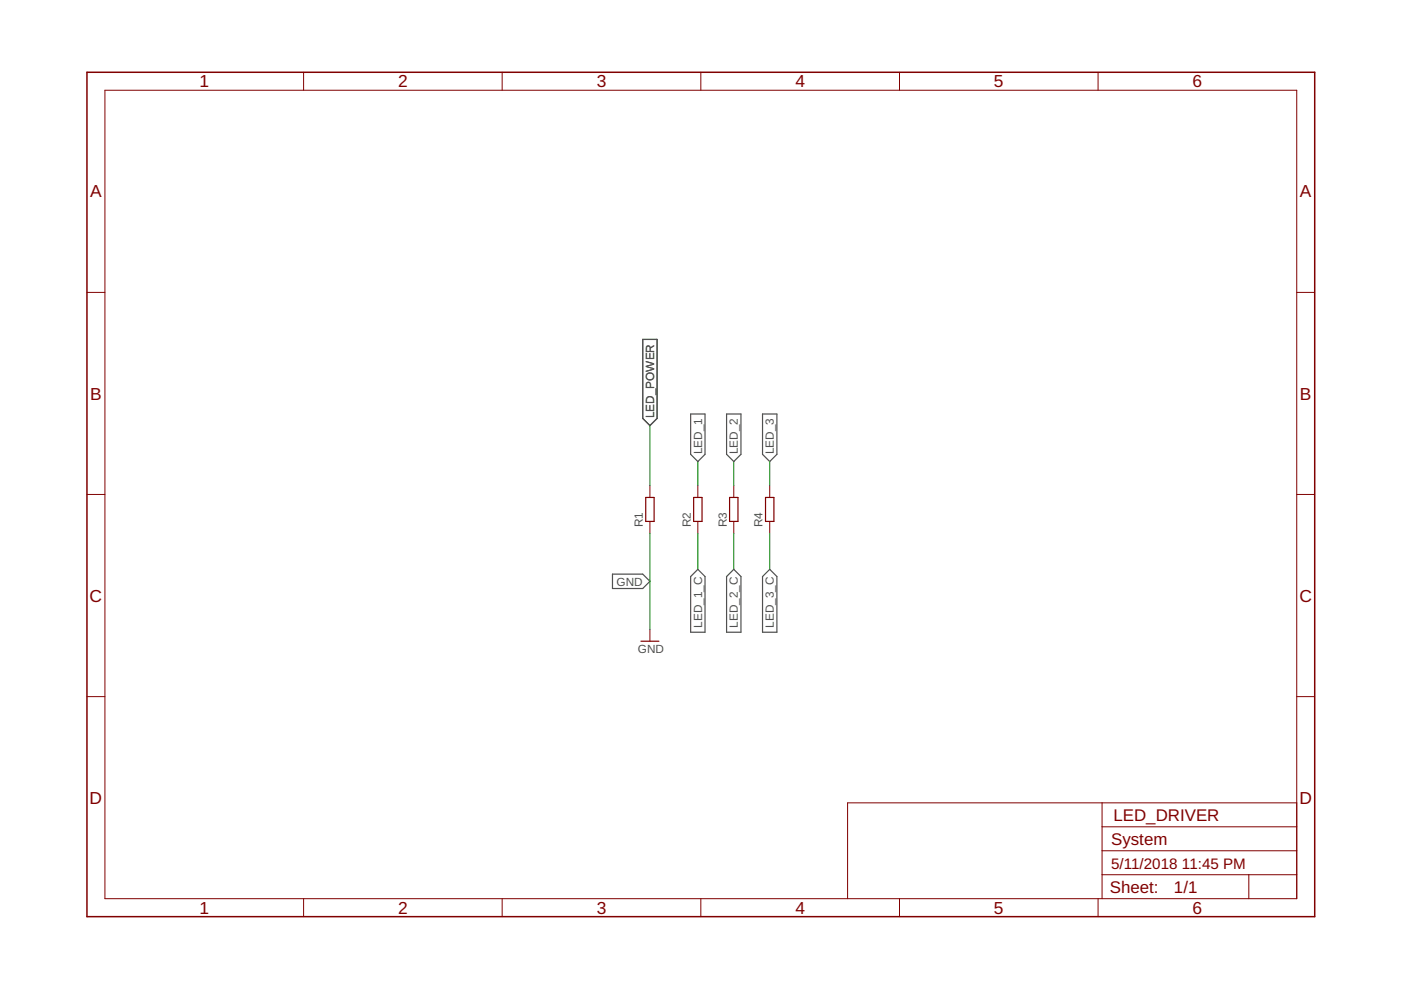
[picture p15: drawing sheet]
<svg xmlns="http://www.w3.org/2000/svg" width="297mm" height="210mm" viewBox="0 0 297 210" stroke-linecap="round" stroke-linejoin="round" font-family="sans-serif">
<defs><g id="words">
<g font-size="3.7" fill="#800000">
<text x="42.3" y="18.5">1</text>
<text x="84.4" y="18.5">2</text>
<text x="126.5" y="18.5">3</text>
<text x="168.6" y="18.5">4</text>
<text x="210.7" y="18.5">5</text>
<text x="252.9" y="18.5">6</text>
<text x="19.1" y="41.9">A</text>
<text x="275.6" y="41.9">A</text>
<text x="19.1" y="84.7">B</text>
<text x="275.6" y="84.7">B</text>
<text x="19" y="127.6">C</text>
<text x="275.5" y="127.6">C</text>
<text x="19" y="170.4">D</text>
<text x="275.5" y="170.4">D</text>
<text x="42.3" y="193.7">1</text>
<text x="84.4" y="193.7">2</text>
<text x="126.5" y="193.7">3</text>
<text x="168.6" y="193.7">4</text>
<text x="210.7" y="193.7">5</text>
<text x="252.9" y="193.7">6</text>
</g>
<g font-size="3.6" fill="#800000">
<text x="235.6" y="179.1">System</text>
<text x="236.1" y="174">LED_DRIVER</text>
<text x="235.3" y="189.4">Sheet:</text>
<text x="248.9" y="189.3">1/1</text>
</g>
<g font-size="3.2" fill="#800000">
<text x="235.6" y="184.2">5/11/2018</text>
<text x="250.6" y="184.2">11:45 PM</text>
</g>
<g font-size="2.5" fill="#505050">
<text x="138.7" y="88.7" transform="rotate(-90 138.7 88.7)">LED_POWER</text>
<text x="148.8" y="96.3" transform="rotate(-90 148.8 96.3)">LED_1</text>
<text x="156.5" y="96.3" transform="rotate(-90 156.5 96.3)">LED_2</text>
<text x="164.1" y="96.3" transform="rotate(-90 164.1 96.3)">LED_3</text>
<text x="136.3" y="111.8" transform="rotate(-90 136.3 111.8)">R1</text>
<text x="146.5" y="111.8" transform="rotate(-90 146.5 111.8)">R2</text>
<text x="154.1" y="111.8" transform="rotate(-90 154.1 111.8)">R3</text>
<text x="161.7" y="111.8" transform="rotate(-90 161.7 111.8)">R4</text>
<text x="130.7" y="124.1">GND</text>
<text x="148.8" y="133.1" transform="rotate(-90 148.8 133.1)">LED_1_C</text>
<text x="156.5" y="133.1" transform="rotate(-90 156.5 133.1)">LED_2_C</text>
<text x="164.1" y="133.1" transform="rotate(-90 164.1 133.1)">LED_3_C</text>
<text x="135.3" y="138.5">GND</text>
</g>
</g></defs>
<path d="M136.3 72h3v16.7l-1.5 1.5-1.5-1.5zM146.4 87.8h3.1v8.5l-1.5 1.6-1.6-1.6zM154.1 87.8h3v8.5l-1.5 1.6-1.5-1.6zM161.7 87.8h3v8.5l-1.5 1.6-1.5-1.6zM129.9 121.7h6.4l1.5 1.6-1.5 1.5h-6.4zM146.4 122.2l1.6-1.5 1.5 1.5v11.8h-3.1zM155.6 120.7l1.5 1.5v11.8h-3v-11.8zM161.7 122.2l1.5-1.5 1.5 1.5v11.8h-3z" fill="none" stroke="#505050" stroke-width=".25"/>
<path d="M136.9 105.5h1.8v5.1h-1.8zM147.1 105.5h1.7v5.1h-1.7zM154.7 105.5h1.8v5.1h-1.8zM162.3 105.5h1.8v5.1h-1.8zM135.9 136h3.8" fill="none" stroke="#800000" stroke-width=".25"/>
<g fill="none" stroke="#800000" stroke-width=".21">
<path d="M22.2 19.1h252.7v171.4h-252.7zM64.4 15.3v3.8M106.5 15.3v3.8M148.6 15.3v3.8M190.7 15.3v3.8M232.8 15.3v3.8M18.4 62h3.8M274.9 62h3.8M18.4 104.8h3.8M137.8 102.9v2.6M137.8 110.6v2.5M148 102.9v2.6"/>
<path d="M148 110.6v2.5M155.6 102.9v2.6M155.6 110.6v2.5M163.2 102.9v2.6M163.2 110.6v2.5M274.9 104.8h3.8M137.8 133.4v2.6M18.4 147.7h3.8M274.9 147.7h3.8M233.7 170.2v20.3M233.7 175.3h41.2M274.9 170.2h-95.2v20.3"/>
<path d="M64.4 190.5v3.9M106.5 190.5v3.9M148.6 190.5v3.9M190.7 190.5v3.9M232.8 190.5v3.9M233.7 185.5h41.2M233.7 180.4h41.2M264.8 185.5v5"/>
</g>
<path d="M18.4 15.3h260.3v179.1h-260.3z" fill="none" stroke="#800000" stroke-width=".32"/>
<path d="M137.8 90.2v12.7M148 97.9v5M155.6 97.9v5M163.2 97.9v5M137.8 113.1v20.3M148 113.1v7.6M155.6 113.1v7.6M163.2 113.1v7.6" fill="none" stroke="#008000" stroke-width=".21"/>
<use href="#words"/>
</svg>
